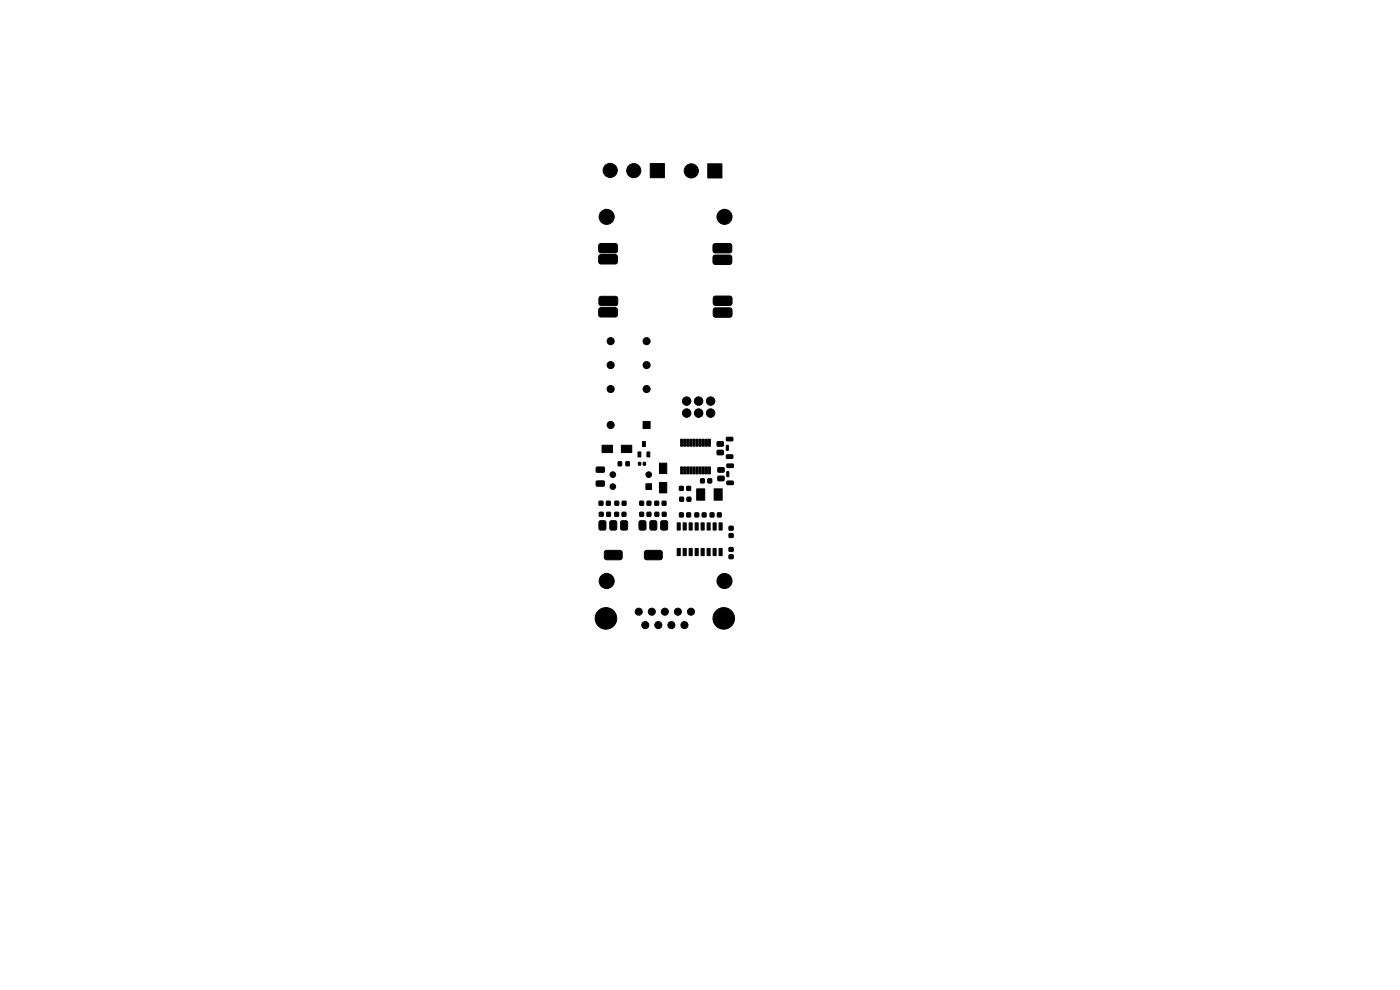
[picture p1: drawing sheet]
<svg xmlns="http://www.w3.org/2000/svg" width="297mm" height="210mm" viewBox="0 0 297 210" stroke-linecap="round" stroke-linejoin="round" font-family="sans-serif">
<g fill="#000" stroke="#000" stroke-width=".21">
<path d="M137.9 34.7h3v3h-3zM150.2 34.8h3v3h-3zM127.1 54.1l.4-.1 3.2 .1 .3 .3-.1 1.3-.4 .3-3.2-.1-.3-.4v-1.1zM127.1 51.8l.4-.2 3.2 .1 .3 .3-.1 1.4-.4 .2h-3.2l-.3-.4v-1.2zM151.4 54.2l.4-.1 3.2 .1 .2 .3v1.3l-.4 .3-3.3-.1-.3-.4 .1-1.1zM151.4 51.8l.4-.2 3.2 .1 .2 .3v1.4l-.4 .2h-3.3l-.3-.4 .1-1.2zM127.1 65.4l.4-.1h3.2l.3 .3-.1 1.4-.4 .3-3.2-.1-.3-.5v-1.1zM127.2 63l.3-.1h3.3l.2 .3v1.4l-.5 .3-3.2-.1-.2-.5v-1.1zM151.4 65.4l.4-.1 3.2 .1 .3 .3-.1 1.3-.4 .3-3.2-.1-.3-.4v-1.1zM151.4 62.9l.4-.1 3.2 .1 .3 .3-.1 1.3-.4 .3-3.2-.1-.3-.4v-1.1zM127.7 94.4h2.2v1.6h-2.2zM131.2 98h.6v.8h-.6z"/>
<path d="M132.8 98h.7v.8h-.7zM131.8 94.4h2.2v1.6h-2.2zM135.3 95.9h.6v1h-.6zM135.4 98.1h.5v.6h-.5zM136.3 93.7h.6v1h-.6zM136.5 98.1h.4v.6h-.4zM137.2 95.9h.7v1h-.7zM136.4 89.4h1.5v1.5h-1.5zM139.9 98.3h1.6v2.1h-1.6zM144.4 99.1h.5v1.4h-.5zM144.4 93.2h.5v1.4h-.5zM145.1 99.1h.4v1.4h-.4z"/>
<path d="M145.1 93.2h.4v1.4h-.4zM145.7 99.1h.5v1.4h-.5zM145.7 93.2h.5v1.4h-.5zM146.3 99.1h.5v1.4h-.5zM146.3 93.2h.5v1.4h-.5zM147 99.1h.5v1.4h-.5zM147 93.2h.5v1.4h-.5zM147.6 99.1h.5v1.4h-.5zM147.6 93.2h.5v1.4h-.5zM148.3 99.1h.5v1.4h-.5zM148.3 93.2h.5v1.4h-.5zM148.9 99.1h.5v1.4h-.5z"/>
<path d="M148.9 93.2h.5v1.4h-.5zM149.6 99.1h.4v1.4h-.4zM149.6 93.2h.4v1.4h-.4zM150.2 99.1h.5v1.4h-.5zM150.2 93.2h.5v1.4h-.5zM152.2 93.7h1.1l.2 .2v.6l-.3 .2h-.9l-.2-.3zM152.2 95.5h1.1l.2 .2v.6l-.3 .2h-.9l-.2-.2zM154.1 94.5h.4v1.1l-.4-.1zM154.1 96.5h1.3l.1 .6-.2 .2-1.1-.1-.1-.1zM154.1 92.8h1.3l.1 .6-.2 .1h-1.1l-.1-.2zM154.2 98.5l1.3-.1 .1 .7-.2 .1h-1.1l-.1-.2zM126.5 102.1l1.6-.1 .1 .2v.8l-.2 .1h-1.4l-.1-.2z"/>
<path d="M126.5 99.1h1.6l.1 .2v.7l-.2 .2h-1.4l-.1-.2zM127.1 106.3h.8v.9h-.8zM127.2 108.7h.7v.8h-.7zM127.2 110.5h1l.3 .1v1.5l-.1 .3-1 .1-.3-.2v-1.5zM128.7 106.3h.7v.9h-.7zM128.7 108.7h.8v.8h-.8zM129.5 110.5h1l.3 .1v1.5l-.1 .3-1 .1-.3-.2v-1.5zM130.4 108.7h.8v.8h-.8zM130.5 106.3h.7v.9h-.7zM128.3 116.9l.4-.1h3l.3 .3-.1 1.4-.4 .3-3-.1-.3-.5v-1.1zM131.7 110.6l.3-.1h.9l.2 .1 .1 1.5-.2 .3-1 .1-.3-.2zM132 108.7h.8v.8h-.8z"/>
<path d="M132 106.3h.8v.9h-.8zM135.7 108.7h.8v.8h-.8zM135.7 106.3h.8v.9h-.8zM135.7 110.5h1l.3 .1 .1 1.5-.2 .3-1 .1-.3-.2-.1-1.5zM137.3 108.7h.8v.8h-.8zM137.3 106.3h.8v.9h-.8zM137 102.6h1.2v1.2h-1.2zM138 110.5h1l.3 .1v1.5l-.1 .3-1 .1-.3-.2v-1.5zM138.9 106.3h.8v.9h-.8zM139 108.7h.7v.8h-.7zM136.8 116.9l.4-.1h3l.3 .3-.1 1.4-.4 .3-3-.1-.3-.5v-1.1zM140.3 110.5h1l.3 .1v1.5l-.1 .3-1 .1-.3-.2v-1.5z"/>
<path d="M140.5 106.3h.8v.9h-.8zM140.5 108.7h.8v.8h-.8zM139.9 102.4h1.6v2.1h-1.6zM143.7 110.9h.6v1.5h-.6zM143.7 116.3h.6v1.6h-.6zM144.2 108.8h.7v.8h-.7zM144.9 110.9h.7v1.5h-.7zM144.9 116.3h.7v1.6h-.7zM144.2 103.2h.7v.8h-.7zM144.2 105.5h.8v.8h-.8zM145.7 108.8h.8v.8h-.8zM146.2 110.9h.6v1.5h-.6z"/>
<path d="M146.2 116.3h.6v1.6h-.6zM145.7 103.2h.8v.8h-.8zM145.8 105.5h.7v.8h-.7zM147.4 108.8h.8v.8h-.8zM147.5 110.9h.6v1.5h-.6zM147.5 116.3h.6v1.6h-.6zM148.6 101.6h.8v.8h-.8zM148.7 110.9h.7v1.5h-.7zM148.7 116.3h.7v1.6h-.7zM149 108.8h.8v.8h-.8zM147.8 103.7h1.7v2.4h-1.7zM150 110.9h.7v1.5h-.7z"/>
<path d="M150 116.3h.7v1.6h-.7zM150.2 101.6h.8v.8h-.8zM150.7 108.8h.7v.8h-.7zM151.3 110.9h.6v1.5h-.6zM151.3 116.3h.6v1.6h-.6zM152.2 108.8h.8v.8h-.8zM152.3 101.1l1.2-.1 .1 .2v.7l-.2 .1h-1l-.2-.2zM152.3 99.2h1.2l.1 .2v.6l-.2 .2h-1l-.2-.3zM152.5 110.9h.7v1.5h-.7zM152.5 116.3h.7v1.6h-.7zM151.5 103.7h1.7v2.4h-1.7zM154.2 100.1h.4v1h-.4z"/>
<path d="M154.7 117.7h.8v.8h-.8zM154.7 116.2h.8v.7h-.8zM154.7 111.7h.8v.7h-.8zM154.7 113.2h.8v.8h-.8zM154.2 102.1l1.3-.1 .1 .7-.2 .1h-1.1l-.1-.2z"/>
<circle cx="129.4" cy="36.1" r="1.5"/>
<circle cx="134.4" cy="36.2" r="1.5"/>
<circle cx="146.7" cy="36.2" r="1.5"/>
<circle cx="128.7" cy="46" r="1.6"/>
<circle cx="153.7" cy="46" r="1.6"/>
<circle cx="129.5" cy="77.4" r=".75"/>
<circle cx="129.5" cy="72.4" r=".75"/>
<circle cx="137.2" cy="72.4" r=".75"/>
<circle cx="137.2" cy="77.4" r=".75"/>
<circle cx="129.5" cy="82.5" r=".75"/>
<circle cx="129.5" cy="90.1" r=".75"/>
<circle cx="137.2" cy="82.5" r=".75"/>
<circle cx="145.7" cy="85.1" r=".9"/>
<circle cx="145.7" cy="87.6" r=".9"/>
<circle cx="148.2" cy="85.1" r=".9"/>
<circle cx="148.2" cy="87.6" r=".9"/>
<circle cx="150.7" cy="87.6" r=".9"/>
<circle cx="150.7" cy="85.1" r=".9"/>
<circle cx="130" cy="100.7" r=".6"/>
<circle cx="130" cy="103.2" r=".6"/>
<circle cx="137.6" cy="100.7" r=".6"/>
<circle cx="128.5" cy="131.2" r="2.29"/>
<circle cx="128.7" cy="123.2" r="1.6"/>
<circle cx="135.5" cy="129.8" r=".75"/>
<circle cx="136.9" cy="132.6" r=".75"/>
<circle cx="138.3" cy="129.8" r=".75"/>
<circle cx="139.7" cy="132.6" r=".75"/>
<circle cx="141" cy="129.8" r=".75"/>
<circle cx="142.4" cy="132.6" r=".75"/>
<circle cx="143.8" cy="129.8" r=".75"/>
<circle cx="145.2" cy="132.6" r=".75"/>
<circle cx="146.6" cy="129.8" r=".75"/>
<circle cx="153.5" cy="131.2" r="2.29"/>
<circle cx="153.7" cy="123.2" r="1.6"/>
</g>
</svg>
